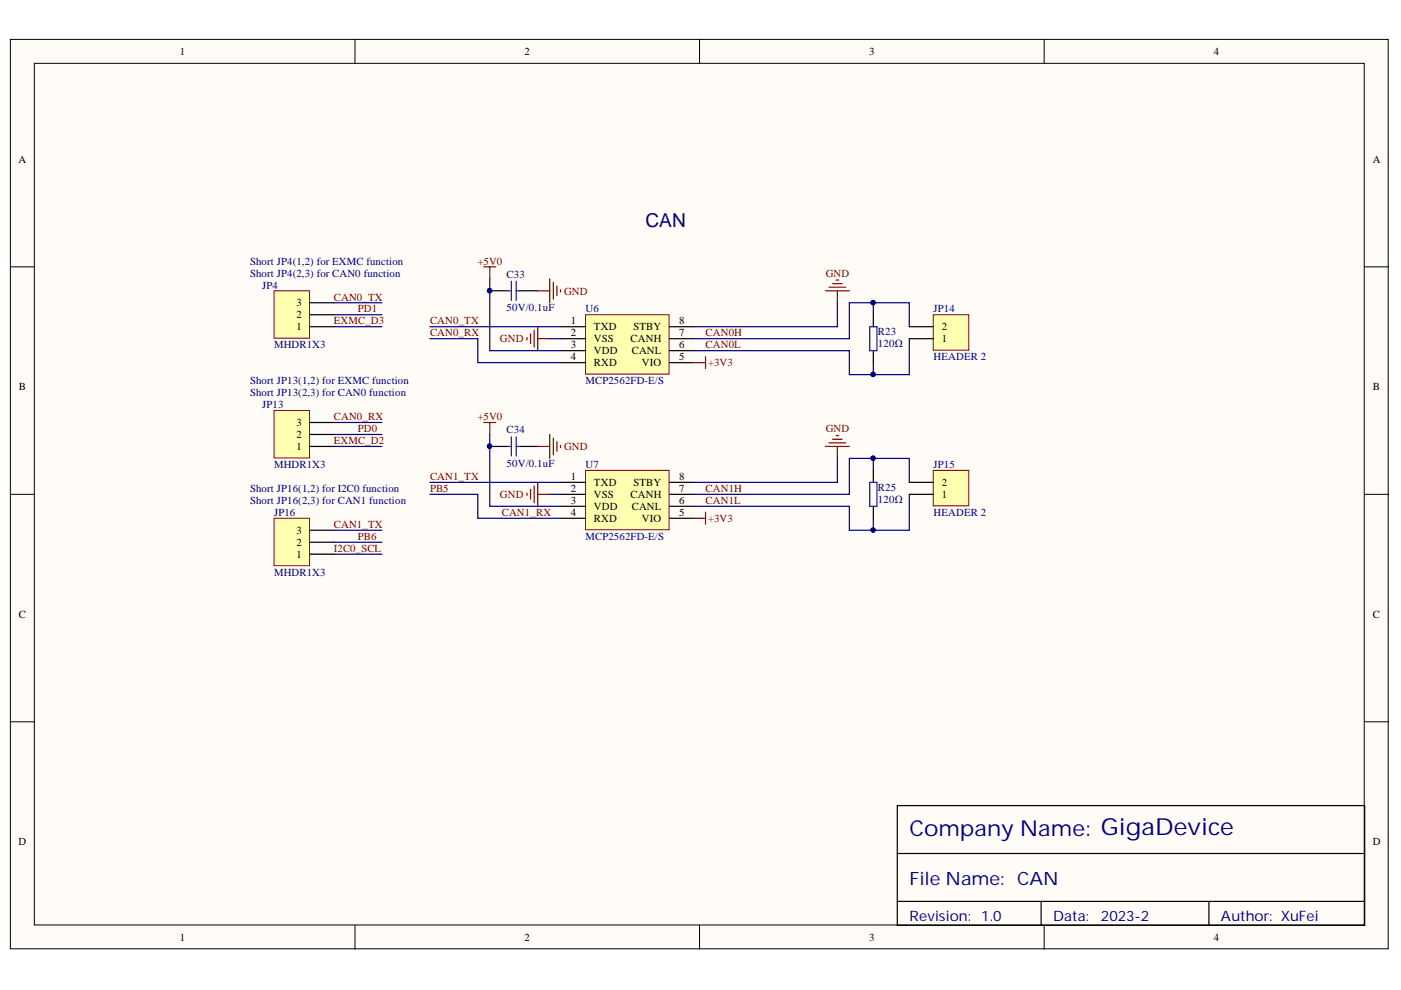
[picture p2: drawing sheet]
<svg xmlns="http://www.w3.org/2000/svg" width="297mm" height="210mm" viewBox="0 0 297 210" stroke-linecap="round" stroke-linejoin="round" font-family="sans-serif">
<defs><g id="words">
<text font-size="4.6" fill="#000080" x="192.8" y="177.2">Company Name: GigaDevice</text>
<text font-size="4.1" fill="#000080" x="136.8" y="48.1">CAN</text>
<text font-size="3.9" fill="#000080" x="192.8" y="187.6">File Name: CAN</text>
<g font-size="3" fill="#000080">
<text x="192.8" y="195.4">Revision:</text>
<text x="208" y="195.4">1.0</text>
<text x="223.3" y="195.4">Data:</text>
<text x="233.4" y="195.4">2023-2</text>
<text x="258.9" y="195.4">Author: XuFei</text>
</g>
<g font-size="2.3">
<text x="38.1" y="11.7">1</text>
<text x="111.2" y="11.7">2</text>
<text x="184.3" y="11.7">3</text>
<text x="257.4" y="11.7">4</text>
<text x="3.9" y="34.5">A</text>
<text x="291.1" y="34.5">A</text>
<text x="62.8" y="65">3</text>
<text x="62.8" y="70.1">1</text>
<text x="62.8" y="67.5">2</text>
<text x="121" y="71.3">2</text>
<text x="121" y="68.8">1</text>
<text x="125.9" y="70.1">TXD</text>
<text x="134.3" y="70.1">STBY</text>
<text x="144" y="71.3">7</text>
<text x="144" y="68.8">8</text>
<text x="199.7" y="70.1">2</text>
<text x="121" y="76.4">4</text>
<text x="121" y="73.9">3</text>
<text x="125.9" y="72.6">VSS</text>
<text x="125.9" y="77.7">RXD</text>
<text x="125.9" y="75.1">VDD</text>
<text x="133.7" y="72.6">CANH</text>
<text x="134" y="75.1">CANL</text>
<text x="136.1" y="77.7">VIO</text>
<text x="144" y="76.4">5</text>
<text x="144" y="73.9">6</text>
<text x="199.7" y="72.6">1</text>
<text x="4" y="82.7">B</text>
<text x="291.1" y="82.7">B</text>
<text x="62.8" y="95.4">1</text>
<text x="62.8" y="92.9">2</text>
<text x="62.8" y="90.3">3</text>
<text x="121" y="101.7">1</text>
<text x="144" y="101.7">8</text>
<text x="121" y="104.4">2</text>
<text x="121" y="106.9">3</text>
<text x="125.9" y="105.6">VSS</text>
<text x="125.9" y="103">TXD</text>
<text x="133.7" y="105.6">CANH</text>
<text x="134.3" y="103">STBY</text>
<text x="144" y="104.4">7</text>
<text x="144" y="106.9">6</text>
<text x="199.7" y="105.6">1</text>
<text x="199.7" y="103">2</text>
<text x="62.8" y="113.2">3</text>
<text x="121" y="109.4">4</text>
<text x="125.9" y="110.7">RXD</text>
<text x="125.9" y="108.2">VDD</text>
<text x="134" y="108.2">CANL</text>
<text x="136.1" y="110.7">VIO</text>
<text x="144" y="109.4">5</text>
<text x="62.8" y="118.3">1</text>
<text x="62.8" y="115.8">2</text>
<text x="4" y="131">C</text>
<text x="291.1" y="131">C</text>
<text x="3.9" y="179.2">D</text>
<text x="291.1" y="179.2">D</text>
<text x="38.1" y="199.5">1</text>
<text x="111.2" y="199.5">2</text>
<text x="184.3" y="199.5">3</text>
<text x="257.4" y="199.5">4</text>
</g>
<g font-size="2.3" fill="#000080">
<text x="53" y="56.1">Short JP4(1,2) for EXMC function</text>
<text x="53" y="58.6">Short JP4(2,3) for CAN0 function</text>
<text x="107.4" y="58.9">C33</text>
<text x="55.6" y="61.2">JP4</text>
<text x="107.4" y="66">50V/0.1uF</text>
<text x="124.2" y="66.2">U6</text>
<text x="186.1" y="71.1">R23</text>
<text x="197.9" y="66.2">JP14</text>
<text x="58.1" y="73.9">MHDR1X3</text>
<text x="186.1" y="73.6">120Ω</text>
<text x="197.9" y="76.4">HEADER 2</text>
<text x="53" y="81.5">Short JP13(1,2) for EXMC function</text>
<text x="53" y="84">Short JP13(2,3) for CAN0 function</text>
<text x="124.2" y="81.5">MCP2562FD-E/S</text>
<text x="55.6" y="86.5">JP13</text>
<text x="107.4" y="91.8">C34</text>
<text x="58.1" y="99.2">MHDR1X3</text>
<text x="107.4" y="98.9">50V/0.1uF</text>
<text x="124.2" y="99.2">U7</text>
<text x="197.9" y="99.2">JP15</text>
<text x="53" y="106.9">Short JP16(2,3) for CAN1 function</text>
<text x="53" y="104.4">Short JP16(1,2) for I2C0 function</text>
<text x="186.1" y="104.1">R25</text>
<text x="186.1" y="106.6">120Ω</text>
<text x="58.1" y="109.4">JP16</text>
<text x="197.9" y="109.4">HEADER 2</text>
<text x="124.2" y="114.5">MCP2562FD-E/S</text>
<text x="58.1" y="122.1">MHDR1X3</text>
</g>
<g font-size="2.3" fill="#800000">
<text x="101.2" y="56.1">+5V0</text>
<text x="175.1" y="58.6">GND</text>
<text x="70.8" y="63.7">CAN0_TX</text>
<text x="119.6" y="62.4">GND</text>
<text x="70.8" y="68.8">EXMC_D3</text>
<text x="75.9" y="66.2">PD1</text>
<text x="91.2" y="68.8">CAN0_TX</text>
<text x="91.2" y="71.3">CAN0_RX</text>
<text x="149.6" y="71.3">CAN0H</text>
<text x="106" y="72.6">GND</text>
<text x="149.6" y="73.9">CAN0L</text>
<text x="150.1" y="77.7">+3V3</text>
<text x="70.8" y="89.1">CAN0_RX</text>
<text x="101.2" y="89.1">+5V0</text>
<text x="70.8" y="94.1">EXMC_D2</text>
<text x="75.9" y="91.6">PD0</text>
<text x="119.6" y="95.4">GND</text>
<text x="175.1" y="91.6">GND</text>
<text x="91.2" y="101.7">CAN1_TX</text>
<text x="91.2" y="104.4">PB5</text>
<text x="106" y="105.6">GND</text>
<text x="149.6" y="104.4">CAN1H</text>
<text x="149.6" y="106.9">CAN1L</text>
<text x="70.8" y="112">CAN1_TX</text>
<text x="106.4" y="109.4">CAN1_RX</text>
<text x="150.1" y="110.7">+3V3</text>
<text x="70.8" y="117">I2C0_SCL</text>
<text x="75.9" y="114.5">PB6</text>
</g>
</g></defs>
<g fill="#fffcf8" stroke="#000" stroke-width=".21">
<path d="M2.2 8.4h292.1v192.8h-292.1z"/>
<path d="M7.3 13.4h281.9v182.7h-281.9z"/>
</g>
<path d="M75.3 8.4v5M148.3 8.4v5M221.4 8.4v5M2.2 56.6h5.1M289.3 56.6h5.1M2.2 104.8h5.1M289.3 104.8h5.1M2.2 153h5.1M289.3 153h5.1M75.3 196.2v5.1M148.3 196.2v5.1M221.4 196.2v5.1" fill="none" stroke="#000" stroke-width=".21"/>
<path d="M185.2 66.7v2.6M185.2 74.3v2.6M190.2 170.8h99.1v25.4h-99.1zM190.2 181h99.1M190.2 191.1h99.1M220.7 191.1v5.1M256.3 191.1v5.1" fill="none" stroke="#000" stroke-width=".25"/>
<path d="M177.3 59.4h.5M175 61.7h5.1M175.8 60.9h3.5M176.5 60.1h2.1M177.5 61.7v2.5" fill="none" stroke="#800000" stroke-width=".25"/>
<path d="M184.4 69.3h1.5v5h-1.5z" fill="none" stroke="#00f" stroke-width=".25"/>
<path d="M197.9 66.7h7.5v7.5h-7.5z" fill="#ffffb0" stroke="#800000" stroke-width=".21"/>
<path d="M103.8 61.7h3.9M110.2 61.7h3.8M192.8 71.8h5.1M192.8 69.3h5.1M185.2 99.7v2.6M185.2 107.3v2.6" fill="none" stroke="#000" stroke-width=".25"/>
<g fill="none" stroke="#800000" stroke-width=".25">
<path d="M116.5 59.1v5.1M117.3 59.9v3.5M111.7 71.6v.5M112.5 70.8v2M113.2 70v3.6M114 69.3v5M114 71.8h2.5M114 61.7h2.5M118.1 60.6v2.1M118.8 61.4v.5M175 94.7h5.1M175.8 93.9h3.5"/>
<path d="M176.5 93.1h2.1M177.3 92.4h.5M177.5 94.7v2.5"/>
</g>
<circle cx="103.8" cy="61.6" r=".46" fill="#000080" stroke="#000080" stroke-width=".21"/>
<path d="M108.4 59.6v4.1M109.4 59.6v4.1M107.7 61.7h.7M109.4 61.7h.8M184.4 102.3h1.5v5h-1.5z" fill="none" stroke="#00f" stroke-width=".25"/>
<path d="M197.9 99.7h7.5v7.5h-7.5z" fill="#ffffb0" stroke="#800000" stroke-width=".21"/>
<path d="M103.8 94.7h3.9M110.2 94.7h3.8M192.8 104.8h5.1M192.8 102.3h5.1" fill="none" stroke="#000" stroke-width=".25"/>
<path d="M114 94.7h2.5M116.5 92.1v5.1M117.3 92.9v3.5M118.1 93.6v2.1M118.8 94.4v.5M111.7 104.6v.5M112.5 103.8v2M113.2 103v3.6M114 102.3v5M114 104.8h2.5" fill="none" stroke="#800000" stroke-width=".25"/>
<circle cx="103.8" cy="94.6" r=".46" fill="#000080" stroke="#000080" stroke-width=".21"/>
<path d="M107.7 94.7h.7M108.4 92.6v4.1M109.4 94.7h.8M109.4 92.6v4.1" fill="none" stroke="#00f" stroke-width=".25"/>
<path d="M58.1 61.7h7.5v10h-7.5z" fill="#ffffb0" stroke="#800000" stroke-width=".21"/>
<path d="M65.7 69.3h5.1M65.7 66.7h5.1M65.7 64.2h5.1" fill="none" stroke="#000" stroke-width=".25"/>
<path d="M58.1 87h7.5v10.1h-7.5z" fill="#ffffb0" stroke="#800000" stroke-width=".21"/>
<path d="M65.7 94.7h5.1M65.7 92.1h5.1M65.7 89.6h5.1" fill="none" stroke="#000" stroke-width=".25"/>
<path d="M58.1 109.9h7.5v10h-7.5z" fill="#ffffb0" stroke="#800000" stroke-width=".21"/>
<path d="M65.7 117.5h5.1M65.7 115h5.1M65.7 112.4h5.1" fill="none" stroke="#000" stroke-width=".25"/>
<path d="M124.1 66.7h17.8v12.6h-17.8z" fill="#ffffb0" stroke="#800000" stroke-width=".21"/>
<path d="M119.1 71.8h5.1M119.1 76.9h5.1M119.1 74.3h5.1M119.1 69.3h5.1M142 71.8h5M142 76.9h5M142 74.3h5M142 69.3h5" fill="none" stroke="#000" stroke-width=".25"/>
<path d="M124.1 99.7h17.8v12.6h-17.8z" fill="#ffffb0" stroke="#800000" stroke-width=".21"/>
<path d="M119.1 104.8h5.1M119.1 109.9h5.1M119.1 107.3h5.1M119.1 102.3h5.1M142 104.8h5M142 109.9h5M142 107.3h5M142 102.3h5" fill="none" stroke="#000" stroke-width=".25"/>
<g fill="none" stroke="#000080" stroke-width=".25">
<path d="M103.8 59.1v15.2h15.3M70.8 66.7h10.2M70.8 69.3h10.2M70.8 64.2h10.2M91.1 71.8h10.2v5.1h17.8M91.1 69.3h28M116.5 71.8h2.6M147 74.3h33.1v5.1h5.1v-2.5M177.5 64.2v5.1h-30.5M185.2 64.2h7.6v5.1M185.2 66.7v-2.5h-5.1v7.6h-33.1M192.8 71.8v7.6h-7.6"/>
<path d="M70.8 89.6h10.2M70.8 92.1h10.2M70.8 94.7h10.2M103.8 92.1v15.2h15.3M177.5 97.2v5.1h-30.5M185.2 97.2h7.6v5.1M185.2 99.7v-2.5h-5.1v7.6h-33.1M70.8 112.4h10.2M70.8 115h10.2M70.8 117.5h10.2M91.1 104.8h10.2v5.1h17.8M91.1 102.3h28"/>
<path d="M116.5 104.8h2.6M147 107.3h33.1v5.1h5.1v-2.5M192.8 104.8v7.6h-7.6"/>
</g>
<g fill="#000080" stroke="#000080" stroke-width=".21">
<circle cx="185.1" cy="64.2" r=".46"/>
<circle cx="185.1" cy="79.4" r=".46"/>
<circle cx="185.1" cy="97.1" r=".46"/>
<circle cx="185.1" cy="112.4" r=".46"/>
<circle cx="103.8" cy="61.6" r=".46"/>
<circle cx="103.8" cy="94.6" r=".46"/>
</g>
<path d="M102.6 56.6h2.5M103.8 56.6v2.5M147 76.9h2.6M149.6 75.6v2.6M102.6 89.6h2.5M103.8 89.6v2.5M147 109.9h2.6M149.6 108.6v2.6" fill="none" stroke="#800000" stroke-width=".25"/>
<use href="#words"/>
</svg>
